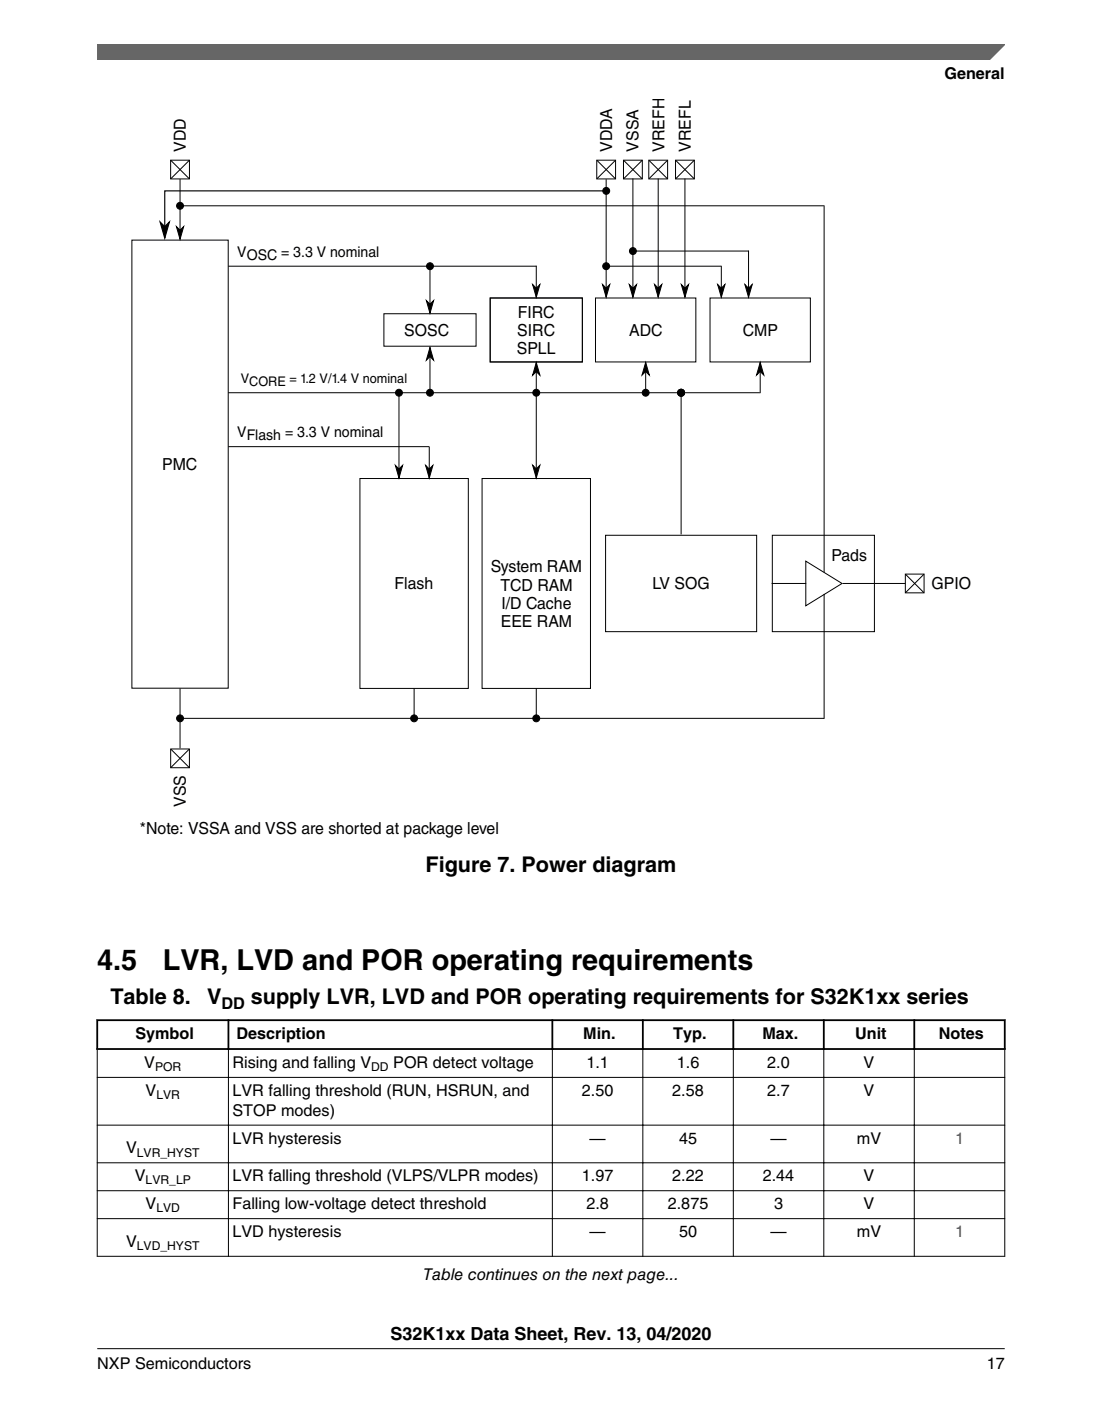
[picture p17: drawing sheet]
<svg xmlns="http://www.w3.org/2000/svg" width="216mm" height="274mm" viewBox="0 0 216 274" stroke-linecap="round" stroke-linejoin="round" font-family="sans-serif">
<defs><g id="words">
<g font-size="5.6">
<text x="19" y="190">4.5</text>
<text x="31.9" y="190">LVR, LVD and POR operating requirements</text>
</g>
<g font-size="4.2">
<text x="83.4" y="170.7">Figure 7. Power diagram</text>
<text x="21.6" y="196.7">Table 8.</text>
<text x="40.6" y="196.7">V</text>
<text x="49.2" y="196.7">supply LVR, LVD and POR operating requirements for S32K1xx series</text>
</g>
<text font-size="3.5" x="76.5" y="262.3">S32K1xx Data Sheet, Rev. 13, 04/2020</text>
<g font-size="3.2">
<text x="185" y="15.5">General</text>
<text x="36.4" y="29.7" transform="rotate(-90 36.4 29.7)">VDD</text>
<text x="119.9" y="29.7" transform="rotate(-90 119.9 29.7)">VDDA</text>
<text x="125.1" y="29.7" transform="rotate(-90 125.1 29.7)">VSSA</text>
<text x="130.2" y="29.7" transform="rotate(-90 130.2 29.7)">VREFH</text>
<text x="135.4" y="29.7" transform="rotate(-90 135.4 29.7)">VREFL</text>
<text x="79.2" y="65.8">SOSC</text>
<text x="101.3" y="65.8">SIRC</text>
<text x="101.4" y="62.2">FIRC</text>
<text x="123.3" y="65.8">ADC</text>
<text x="145.5" y="65.8">CMP</text>
<text x="101.3" y="69.4">SPLL</text>
<text x="31.8" y="92">PMC</text>
<text x="96.1" y="112.1">System RAM</text>
<text x="162.9" y="109.8">Pads</text>
<text x="77.3" y="115.4">Flash</text>
<text x="98" y="115.7">TCD RAM</text>
<text x="98.2" y="119.2">I/D Cache</text>
<text x="127.8" y="115.4">LV SOG</text>
<text x="182.5" y="115.4">GPIO</text>
<text x="98.1" y="122.8">EEE RAM</text>
<text x="36.4" y="158" transform="rotate(-90 36.4 158)">VSS</text>
<text x="27.4" y="163.4">*Note: VSSA and VSS are shorted at package level</text>
<text x="43.4" y="197.5">DD</text>
<text x="26.5" y="203.4">Symbol</text>
<text x="46.3" y="203.4">Description</text>
<text x="114.3" y="203.4">Min.</text>
<text x="131.9" y="203.4">Typ.</text>
<text x="149.4" y="203.4">Max.</text>
<text x="167.5" y="203.4">Unit</text>
<text x="183.9" y="203.4">Notes</text>
<text x="28.3" y="209.1">V</text>
<text x="45.5" y="209.1">Rising and falling V</text>
<text x="77" y="209.1">POR detect voltage</text>
<text x="114.9" y="209.1">1.1</text>
<text x="132.6" y="209.1">1.6</text>
<text x="150.3" y="209.1">2.0</text>
<text x="169.2" y="209.1">V</text>
<text x="28.5" y="214.6">V</text>
<text x="45.5" y="214.6">LVR falling threshold (RUN, HSRUN, and</text>
<text x="114" y="214.6">2.50</text>
<text x="131.7" y="214.6">2.58</text>
<text x="150.3" y="214.6">2.7</text>
<text x="169.2" y="214.6">V</text>
<text x="45.5" y="218.4">STOP modes)</text>
<text x="24.7" y="225.8">V</text>
<text x="45.5" y="223.9">LVR hysteresis</text>
<text x="115.5" y="223.9">—</text>
<text x="133" y="223.9">45</text>
<text x="150.9" y="223.9">—</text>
<text x="167.9" y="223.9">mV</text>
<text x="26.4" y="231.3">V</text>
<text x="45.5" y="231.3">LVR falling threshold (VLPS/VLPR modes)</text>
<text x="114" y="231.3">1.97</text>
<text x="131.7" y="231.3">2.22</text>
<text x="149.4" y="231.3">2.44</text>
<text x="169.2" y="231.3">V</text>
<text x="28.5" y="236.8">V</text>
<text x="45.5" y="236.8">Falling low-voltage detect threshold</text>
<text x="114.9" y="236.8">2.8</text>
<text x="130.8" y="236.8">2.875</text>
<text x="151.7" y="236.8">3</text>
<text x="169.2" y="236.8">V</text>
<text x="24.7" y="244.1">V</text>
<text x="45.5" y="242.2">LVD hysteresis</text>
<text x="115.5" y="242.2">—</text>
<text x="133" y="242.2">50</text>
<text x="150.9" y="242.2">—</text>
<text x="167.9" y="242.2">mV</text>
<text x="82.9" y="250.7">Table continues on the next page...</text>
<text x="19.1" y="268">NXP Semiconductors</text>
<text x="193.3" y="268">17</text>
</g>
<g font-size="3.2" fill="#00f">
<text x="187.1" y="223.9">1</text>
<text x="187.1" y="242.2">1</text>
</g>
<g font-size="2.9">
<text x="46.5" y="50.3">VOSC = 3.3 V nominal</text>
<text x="46.5" y="85.6">VFlash = 3.3 V nominal</text>
</g>
<text font-size="2.6" x="47.2" y="75">VCORE = 1.2 V/1.4 V nominal</text>
<g font-size="2.4">
<text x="30.4" y="209.7">POR</text>
<text x="72.7" y="209.7">DD</text>
<text x="30.6" y="215.2">LVR</text>
<text x="26.8" y="226.5">LVR_HYST</text>
<text x="28.5" y="231.9">LVR_LP</text>
<text x="30.6" y="237.4">LVD</text>
<text x="26.8" y="244.8">LVD_HYST</text>
</g>
</g></defs>
<g fill="none" stroke="#000" stroke-width=".2">
<path d="M33.4 31.4h3.7v3.6h-3.7zM33.5 31.4l3.6 3.6M35.3 35.1v11.8M37.1 31.4l-3.6 3.6M116.9 31.4h3.7v3.6h-3.7zM117 31.4l3.6 3.6M118.8 35.1v23.1M120.6 31.4l-3.6 3.6M122.2 31.4h3.6v3.6h-3.6zM122.2 31.4l3.6 3.6M124 34.9v23.3M125.8 31.4l-3.6 3.6"/>
<path d="M127.1 31.4h3.7v3.6h-3.7zM127.2 31.4l3.5 3.6M129 35v23.2M130.8 31.4l-3.6 3.6M132.3 31.4h3.7v3.6h-3.7zM132.4 31.4l3.6 3.6M134.2 35v23.2M136 31.4l-3.6 3.6M25.8 47h18.9v87.7h-18.9zM35.2 40.3h126.2M44.7 52.1h60.4M84.2 52.1v9.2"/>
<path d="M96 58.3h18.1v12.6h-18.1zM105.1 52v6.2M116.7 58.3h19.6v12.6h-19.6zM118.7 52.1h22.5M123.9 49.2h22.8M139.1 58.3h19.7v12.6h-19.7zM141.3 52v6.2M146.7 49.1v9.1M161.5 40.2v71.9M44.7 76.9h104.2M75.2 61.4h18.1v6.4h-18.1zM78.2 76.9v16.7"/>
<path d="M84.2 68v9M105.1 71v22.6M126.5 71v6M133.4 76.8v27.8M148.9 71v6M44.7 87.5h39.4M70.5 93.7h21.3v41.1h-21.3zM84.1 87.4v6.2M94.4 93.7h21.3v41.1h-21.3zM118.6 104.8h29.6v18.9h-29.6zM151.2 114.2h6.7M151.3 104.8h20v18.9h-20z"/>
<path d="M157.9 109.9l7.1 4.3-7.1 4.4zM161.5 116.3v24.4M165.1 114.2h12.3M177.4 112.4h3.6v3.7h-3.6zM177.4 112.5l3.6 3.5M181 112.4l-3.6 3.6M35.3 134.8v11.7M81.1 134.8v5.9M105.1 134.8v5.9M33.4 146.7h3.7v3.6h-3.7zM33.5 146.7l3.6 3.6M35.1 140.7h126.4"/>
<path d="M37.1 146.7l-3.6 3.6"/>
</g>
<g fill="#000" stroke="#000" stroke-width=".2">
<path d="M34.6 44.4l.7 .7 .7-.7-.7 2.5z" fill-rule="evenodd"/>
<path d="M83.5 58.8l.7 .8 .8-.8-.8 2.5z" fill-rule="evenodd"/>
<path d="M104.4 55.7l.7 .7 .7-.7-.7 2.5z" fill-rule="evenodd"/>
<path d="M118 55.7l.8 .7 .7-.7-.7 2.5z" fill-rule="evenodd"/>
<path d="M123.3 55.7l.7 .7 .7-.7-.7 2.5z" fill-rule="evenodd"/>
<path d="M128.2 55.7l.8 .7 .7-.7-.7 2.5z" fill-rule="evenodd"/>
<path d="M133.5 55.7l.7 .7 .7-.7-.7 2.5z" fill-rule="evenodd"/>
<path d="M140.6 55.7l.7 .7 .7-.7-.7 2.5z" fill-rule="evenodd"/>
<path d="M145.9 55.7l.8 .7 .7-.7-.7 2.5z" fill-rule="evenodd"/>
<path d="M84.2 68l.8 2.5-.8-.7-.7 .7z" fill-rule="evenodd"/>
<path d="M105.1 71l.7 2.5-.7-.7-.7 .7z" fill-rule="evenodd"/>
<path d="M126.5 71l.7 2.4-.7-.7-.7 .7z" fill-rule="evenodd"/>
<path d="M148.9 71l.7 2.4-.7-.7-.7 .7z" fill-rule="evenodd"/>
<path d="M77.5 91.1l.7 .7 .7-.7-.7 2.5z" fill-rule="evenodd"/>
<path d="M83.4 91.1l.7 .7 .7-.7-.7 2.5z" fill-rule="evenodd"/>
<path d="M104.4 91.1l.7 .7 .7-.7-.7 2.5z" fill-rule="evenodd"/>
<circle cx="118.8" cy="37.4" r=".67"/>
<circle cx="35.3" cy="40.3" r=".67"/>
<circle cx="84.2" cy="52.1" r=".67"/>
<circle cx="118.8" cy="52.1" r=".67"/>
<circle cx="124" cy="49.2" r=".67"/>
<circle cx="78.2" cy="76.9" r=".67"/>
<circle cx="84.2" cy="76.9" r=".67"/>
<circle cx="105.1" cy="76.9" r=".67"/>
<circle cx="126.5" cy="76.9" r=".67"/>
<circle cx="133.4" cy="76.9" r=".67"/>
<circle cx="35.3" cy="140.7" r=".67"/>
<circle cx="81.1" cy="140.7" r=".67"/>
<circle cx="105.1" cy="140.7" r=".67"/>
</g>
<path d="M119.4 37.4h-87.1v9.2" fill="none" stroke="#000" stroke-width=".23"/>
<path d="M31.4 43.5l.9 .9 .9-.9-.9 3.1z" fill-rule="evenodd" fill="#000" stroke="#000" stroke-width=".23"/>
<g fill="#fff">
<path d="M19 193.1h177.8v58.6h-177.8z" fill-rule="evenodd"/>
<path d="M19.2 199.9h25.4v5.3h-25.4z" fill-rule="evenodd"/>
<path d="M44.9 199.9h63.1v5.3h-63.1z" fill-rule="evenodd"/>
<path d="M108.4 199.9h17.4v5.3h-17.4z" fill-rule="evenodd"/>
<path d="M126.1 199.9h17.4v5.3h-17.4z" fill-rule="evenodd"/>
<path d="M143.8 199.9h17.4v5.3h-17.4z" fill-rule="evenodd"/>
<path d="M161.6 199.9h17.3v5.3h-17.3z" fill-rule="evenodd"/>
<path d="M179.3 199.9h17.4v5.3h-17.4z" fill-rule="evenodd"/>
<path d="M19.1 205.6h25.6v5.3h-25.6z" fill-rule="evenodd"/>
<path d="M44.8 205.6h63.3v5.3h-63.3z" fill-rule="evenodd"/>
<path d="M108.3 205.6h17.6v5.3h-17.6z" fill-rule="evenodd"/>
<path d="M126 205.6h17.6v5.3h-17.6z" fill-rule="evenodd"/>
<path d="M143.8 205.6h17.5v5.3h-17.5z" fill-rule="evenodd"/>
<path d="M161.5 205.6h17.5v5.3h-17.5z" fill-rule="evenodd"/>
<path d="M179.2 205.6h17.6v5.3h-17.6z" fill-rule="evenodd"/>
<path d="M19.1 211h25.6v9.2h-25.6z" fill-rule="evenodd"/>
<path d="M44.8 211h63.3v9.2h-63.3z" fill-rule="evenodd"/>
<path d="M108.3 211h17.6v9.2h-17.6z" fill-rule="evenodd"/>
<path d="M126 211h17.6v9.2h-17.6z" fill-rule="evenodd"/>
<path d="M143.8 211h17.5v9.2h-17.5z" fill-rule="evenodd"/>
<path d="M161.5 211h17.5v9.2h-17.5z" fill-rule="evenodd"/>
<path d="M179.2 211h17.6v9.2h-17.6z" fill-rule="evenodd"/>
<path d="M19.1 220.4h25.6v7.2h-25.6z" fill-rule="evenodd"/>
<path d="M44.8 220.4h63.3v7.2h-63.3z" fill-rule="evenodd"/>
<path d="M108.3 220.4h17.6v7.2h-17.6z" fill-rule="evenodd"/>
<path d="M126 220.4h17.6v7.2h-17.6z" fill-rule="evenodd"/>
<path d="M143.8 220.4h17.5v7.2h-17.5z" fill-rule="evenodd"/>
<path d="M161.5 220.4h17.5v7.2h-17.5z" fill-rule="evenodd"/>
<path d="M179.2 220.4h17.6v7.2h-17.6z" fill-rule="evenodd"/>
<path d="M19.1 227.8h25.6v5.3h-25.6z" fill-rule="evenodd"/>
<path d="M44.8 227.8h63.3v5.3h-63.3z" fill-rule="evenodd"/>
<path d="M108.3 227.8h17.6v5.3h-17.6z" fill-rule="evenodd"/>
<path d="M126 227.8h17.6v5.3h-17.6z" fill-rule="evenodd"/>
<path d="M143.8 227.8h17.5v5.3h-17.5z" fill-rule="evenodd"/>
<path d="M161.5 227.8h17.5v5.3h-17.5z" fill-rule="evenodd"/>
<path d="M179.2 227.8h17.6v5.3h-17.6z" fill-rule="evenodd"/>
<path d="M19.1 233.2h25.6v5.3h-25.6z" fill-rule="evenodd"/>
<path d="M44.8 233.2h63.3v5.3h-63.3z" fill-rule="evenodd"/>
<path d="M108.3 233.2h17.6v5.3h-17.6z" fill-rule="evenodd"/>
<path d="M126 233.2h17.6v5.3h-17.6z" fill-rule="evenodd"/>
<path d="M143.8 233.2h17.5v5.3h-17.5z" fill-rule="evenodd"/>
<path d="M161.5 233.2h17.5v5.3h-17.5z" fill-rule="evenodd"/>
<path d="M179.2 233.2h17.6v5.3h-17.6z" fill-rule="evenodd"/>
<path d="M19.1 238.7h25.6v7.2h-25.6z" fill-rule="evenodd"/>
<path d="M44.8 238.7h63.3v7.2h-63.3z" fill-rule="evenodd"/>
<path d="M108.3 238.7h17.6v7.2h-17.6z" fill-rule="evenodd"/>
<path d="M126 238.7h17.6v7.2h-17.6z" fill-rule="evenodd"/>
<path d="M143.8 238.7h17.5v7.2h-17.5z" fill-rule="evenodd"/>
<path d="M161.5 238.7h17.5v7.2h-17.5z" fill-rule="evenodd"/>
<path d="M179.2 238.7h17.6v7.2h-17.6z" fill-rule="evenodd"/>
</g>
<path d="M18.9 199.8h178.1M19 199.6v6M44.8 199.6v6M108.2 199.6v6M125.9 199.6v6M143.7 199.6v6M161.4 199.6v6M179.1 199.6v6M196.9 199.6v6M18.9 205.4h178.1" fill="none" stroke="#000" stroke-width=".35"/>
<g fill="none" stroke="#000" stroke-width=".2">
<path d="M19 211h177.9M19 205.5v40.6M44.8 205.2v40.9M108.2 205.2v40.9M125.9 205.2v40.9M143.7 205.2v40.9M161.4 205.2v40.9M179.1 205.2v40.9M196.9 205.5v40.6M19 220.3h177.9M19 227.7h177.9M19 233.1h177.9"/>
<path d="M19 238.6h177.9M19 246h177.9"/>
</g>
<path d="M19 8.7h177.8l-5.6 3h-172.2z" fill="#666"/>
<path d="M19 11.7v-3h177.8l-3 3" fill="none" stroke="#666" stroke-width=".28"/>
<path d="M19 264.1h177.8" fill="none" stroke="#000" stroke-width=".2"/>
<use href="#words"/>
</svg>
